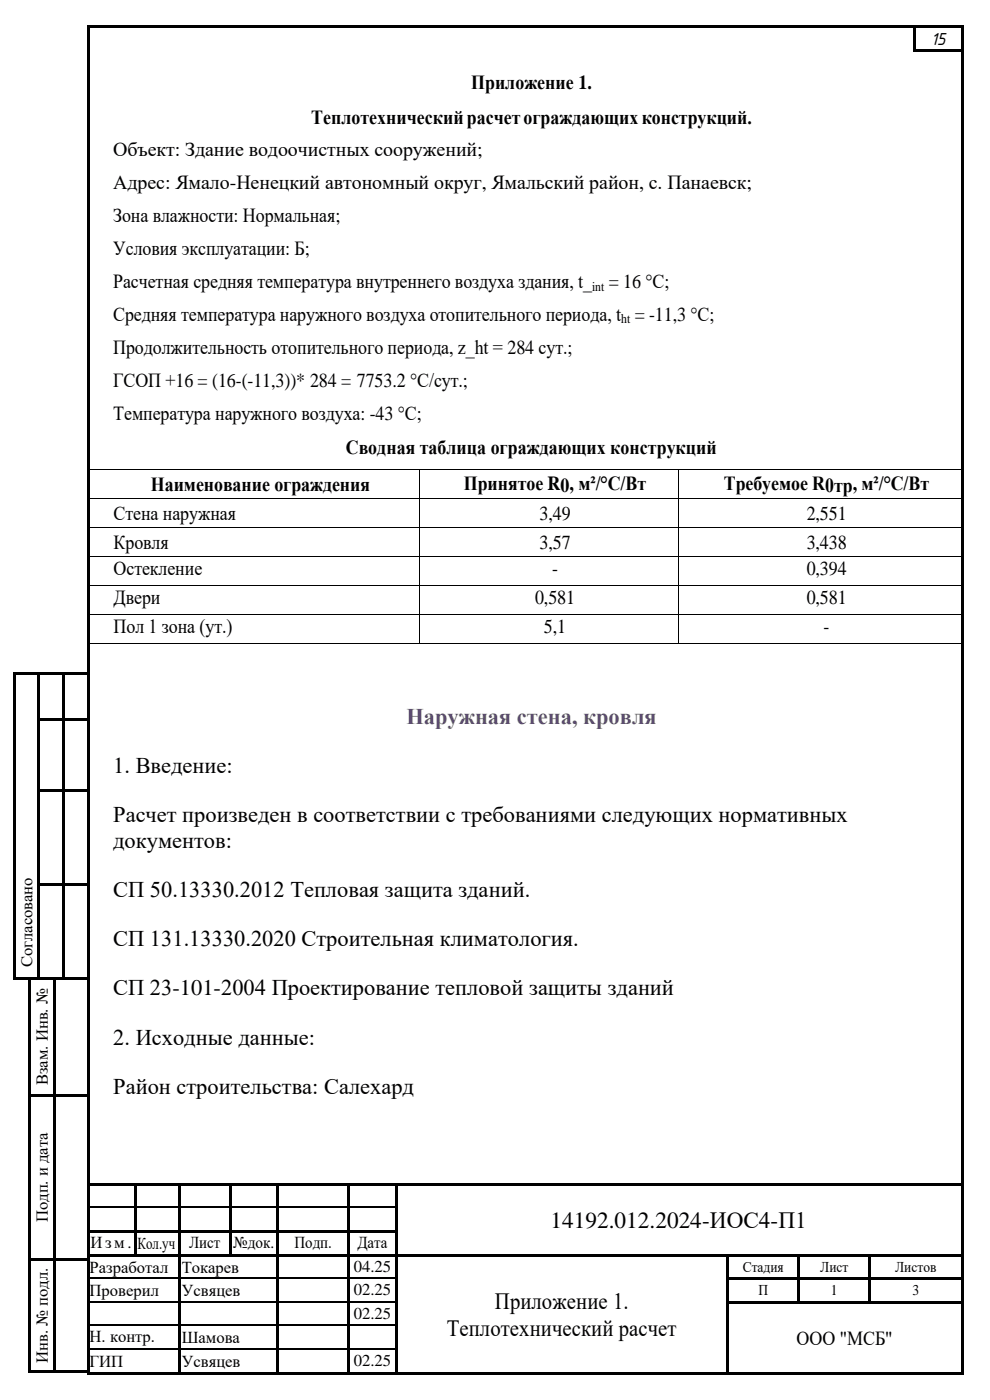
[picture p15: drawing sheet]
<svg xmlns="http://www.w3.org/2000/svg" width="210mm" height="297mm" viewBox="0 0 210 297" stroke-linecap="round" stroke-linejoin="round" font-family="sans-serif">
<defs><g id="words">
<g font-size="4.9">
<text x="116.8" y="260.5">14192.012.2024-ИОС4-П1</text>
<text x="105" y="277.7">Приложение 1.</text>
<text x="94.8" y="283.4">Теплотехнический расчет</text>
</g>
<text font-size="4.8" fill="#5f497a" x="86.2" y="153.7">Наружная стена, кровля</text>
<g font-size="4.8">
<text x="24" y="164.1">1. Введение:</text>
<text x="24" y="174.4">Расчет произведен в соответствии с требованиями следующих нормативных</text>
<text x="24" y="180">документов:</text>
<text x="24" y="190.4">СП 50.13330.2012 Тепловая защита зданий.</text>
<text x="24" y="200.8">СП 131.13330.2020 Строительная климатология.</text>
<text x="24" y="211.2">СП 23-101-2004 Проектирование тепловой защиты зданий</text>
<text x="24" y="221.6">2. Исходные данные:</text>
<text x="24" y="232">Район строительства: Салехард</text>
</g>
<g font-size="4.2">
<text x="100" y="18.9">Приложение 1.</text>
<text x="66" y="26.2">Теплотехническийрасчетограждающихконструкций.</text>
<text x="24" y="33.2">Объект: Здание водоочистных сооружений;</text>
<text x="24" y="40.2">Адрес: Ямало-Ненецкий автономный округ, Ямальский район, с. Панаевск;</text>
<text x="24" y="47.1">Зона влажности: Нормальная;</text>
<text x="24" y="54.1">Условия эксплуатации: Б;</text>
<text x="24" y="61.1">Расчетная средняя температура внутреннего воздуха здания, t_</text>
<text x="129.2" y="61.1">= 16 °С;</text>
<text x="24" y="68.1">Средняя температура наружного воздуха отопительного периода, t = -11,3 °С;</text>
<text x="24" y="75.1">Продолжительность отопительного периода, z_ht = 284 сут.;</text>
<text x="24" y="82.1">ГСОП +16 = (16-(-11,3))* 284 = 7753.2 °C/сут.;</text>
<text x="24" y="89.1">Температура наружного воздуха: -43 °С;</text>
<text x="73.3" y="96.4">Сводная таблица ограждающих конструкций</text>
<text x="32" y="104.1">Наименование ограждения</text>
<text x="98.4" y="103.9">Принятое R0, м²/°С/Вт</text>
<text x="153.6" y="103.9">Требуемое R0тр, м²/°С/Вт</text>
<text x="24.1" y="110.3">Стена наружная</text>
<text x="114.5" y="110.3">3,49</text>
<text x="171.1" y="110.3">2,551</text>
<text x="24.1" y="116.4">Кровля</text>
<text x="114.5" y="116.4">3,57</text>
<text x="171.1" y="116.4">3,438</text>
<text x="24.1" y="122">Остекление</text>
<text x="117.1" y="122">-</text>
<text x="171.1" y="122">0,394</text>
<text x="24.1" y="128.2">Двери</text>
<text x="113.5" y="128.2">0,581</text>
<text x="171.1" y="128.2">0,581</text>
<text x="24.1" y="134.4">Пол 1 зона (ут.)</text>
<text x="115.4" y="134.4">5,1</text>
<text x="174.7" y="134.4">-</text>
<text x="169" y="285.3">ООО &quot;МСБ&quot;</text>
</g>
<g font-size="3.5">
<text x="197.5" y="9.5">15</text>
<text x="6.9" y="205.3" transform="rotate(-90 6.9 205.3)">Согласовано</text>
<text x="10.2" y="230.2" transform="rotate(-90 10.2 230.2)">Взам. Инв. №</text>
<text x="10.2" y="259.3" transform="rotate(-90 10.2 259.3)">Подп. и дата</text>
<text x="19.2" y="264.8">Изм.</text>
<text x="29.1" y="265">Кол.уч</text>
<text x="40.1" y="264.8">Лист</text>
<text x="49.5" y="264.8">№док.</text>
<text x="62.5" y="264.8">Подп.</text>
<text x="75" y="269.8">04.25</text>
<text x="75.8" y="264.8">Дата</text>
<text x="19" y="270">Разработал</text>
<text x="19" y="275">Проверил</text>
<text x="38.5" y="270">Токарев</text>
<text x="38.5" y="275">Усвяцев</text>
<text x="75" y="274.8">02.25</text>
<text x="75" y="279.8">02.25</text>
<text x="19" y="284.8">Н. контр.</text>
<text x="38.5" y="285">Шамова</text>
<text x="10.2" y="289.2" transform="rotate(-90 10.2 289.2)">Инв. № подл.</text>
<text x="19" y="290">ГИП</text>
<text x="38.5" y="290">Усвяцев</text>
<text x="75" y="289.8">02.25</text>
</g>
<g font-size="3.2">
<text x="157.6" y="269.8">Стадия</text>
<text x="174" y="269.8">Лист</text>
<text x="189.9" y="269.8">Листов</text>
<text x="160.9" y="274.8">П</text>
<text x="176.3" y="274.8">1</text>
<text x="193.6" y="274.8">3</text>
</g>
<g font-size="2.8">
<text x="125.6" y="61.6">int</text>
<text x="131.8" y="68.6">ht</text>
</g>
</g></defs>
<g fill="#000">
<path d="M18.5 5.5h.5v.5h-.5z" fill-rule="evenodd"/>
<path d="M18.5 5.5h.5v.5h-.5z" fill-rule="evenodd"/>
<path d="M19 5.5h185v.5h-185z" fill-rule="evenodd"/>
<path d="M193.8 6h.5v4.4h-.5z" fill-rule="evenodd"/>
<path d="M193.8 10.4h.5v.5h-.5z" fill-rule="evenodd"/>
<path d="M193.8 10.4h.5v.5h-.5z" fill-rule="evenodd"/>
<path d="M194.3 10.4h9.8v.5h-9.8z" fill-rule="evenodd"/>
<path d="M204 5.5h.6v.5h-.6z" fill-rule="evenodd"/>
<path d="M204 5.5h.6v.5h-.6z" fill-rule="evenodd"/>
<path d="M18.9 99.4h.2v.2h-.2z" fill-rule="evenodd"/>
<path d="M18.9 99.4h.2v.2h-.2z" fill-rule="evenodd"/>
<path d="M88.9 99.4h.2v.2h-.2z" fill-rule="evenodd"/>
<path d="M144 99.4h.1v.2h-.1z" fill-rule="evenodd"/>
<path d="M204.2 99.4h.1v.2h-.1z" fill-rule="evenodd"/>
<path d="M204.2 99.4h.1v.2h-.1z" fill-rule="evenodd"/>
<path d="M18.9 105.6h.2v.2h-.2z" fill-rule="evenodd"/>
<path d="M18.9 111.8h.2v.2h-.2z" fill-rule="evenodd"/>
<path d="M18.9 118h.2v.1h-.2z" fill-rule="evenodd"/>
<path d="M88.9 105.6h.2v.2h-.2z" fill-rule="evenodd"/>
<path d="M88.9 111.8h.2v.2h-.2z" fill-rule="evenodd"/>
<path d="M88.9 118h.2v.1h-.2z" fill-rule="evenodd"/>
<path d="M144 105.6h.1v.2h-.1z" fill-rule="evenodd"/>
<path d="M144 111.8h.1v.2h-.1z" fill-rule="evenodd"/>
<path d="M144 118h.1v.1h-.1z" fill-rule="evenodd"/>
<path d="M204.2 105.6h.1v.2h-.1z" fill-rule="evenodd"/>
<path d="M204.2 111.8h.1v.2h-.1z" fill-rule="evenodd"/>
<path d="M204.2 118h.1v.1h-.1z" fill-rule="evenodd"/>
<path d="M18.9 124.1h.2v.2h-.2z" fill-rule="evenodd"/>
<path d="M18.9 130.3h.2v.2h-.2z" fill-rule="evenodd"/>
<path d="M18.9 136.5h.2v.2h-.2z" fill-rule="evenodd"/>
<path d="M18.9 136.5h.2v.2h-.2z" fill-rule="evenodd"/>
<path d="M88.9 124.1h.2v.2h-.2z" fill-rule="evenodd"/>
<path d="M88.9 130.3h.2v.2h-.2z" fill-rule="evenodd"/>
<path d="M88.9 136.5h.2v.2h-.2z" fill-rule="evenodd"/>
<path d="M144 124.1h.1v.2h-.1z" fill-rule="evenodd"/>
<path d="M144 130.3h.1v.2h-.1z" fill-rule="evenodd"/>
<path d="M144 136.5h.1v.2h-.1z" fill-rule="evenodd"/>
<path d="M204.2 124.1h.1v.2h-.1z" fill-rule="evenodd"/>
<path d="M204.2 130.3h.1v.2h-.1z" fill-rule="evenodd"/>
<path d="M204.2 136.5h.1v.2h-.1z" fill-rule="evenodd"/>
<path d="M204.2 136.5h.1v.2h-.1z" fill-rule="evenodd"/>
<path d="M2.8 142.5h.5v.6h-.5z" fill-rule="evenodd"/>
<path d="M2.8 142.5h.5v.6h-.5z" fill-rule="evenodd"/>
<path d="M2.8 143.1h.5v9.4h-.5z" fill-rule="evenodd"/>
<path d="M2.8 152.5h.5v.5h-.5z" fill-rule="evenodd"/>
<path d="M3.3 142.5h4.7v.6h-4.7z" fill-rule="evenodd"/>
<path d="M8 142.5h.5v.6h-.5z" fill-rule="evenodd"/>
<path d="M8 143.1h.5v9.4h-.5z" fill-rule="evenodd"/>
<path d="M8 152.5h.5v.5h-.5z" fill-rule="evenodd"/>
<path d="M8.5 142.5h4.8v.6h-4.8z" fill-rule="evenodd"/>
<path d="M8.5 152.5h4.8v.5h-4.8z" fill-rule="evenodd"/>
<path d="M13.3 142.5h.5v.6h-.5z" fill-rule="evenodd"/>
<path d="M13.3 143.1h.5v9.4h-.5z" fill-rule="evenodd"/>
<path d="M13.3 152.5h.5v.5h-.5z" fill-rule="evenodd"/>
<path d="M13.8 142.5h4.7v.6h-4.7z" fill-rule="evenodd"/>
<path d="M13.8 152.5h4.7v.5h-4.7z" fill-rule="evenodd"/>
<path d="M2.8 153h.5v14.4h-.5z" fill-rule="evenodd"/>
<path d="M2.8 167.4h.5v.6h-.5z" fill-rule="evenodd"/>
<path d="M8 153h.5v14.4h-.5z" fill-rule="evenodd"/>
<path d="M8 167.4h.5v.6h-.5z" fill-rule="evenodd"/>
<path d="M8.5 167.4h4.8v.6h-4.8z" fill-rule="evenodd"/>
<path d="M13.3 153h.5v14.4h-.5z" fill-rule="evenodd"/>
<path d="M13.3 167.4h.5v.6h-.5z" fill-rule="evenodd"/>
<path d="M13.8 167.4h4.7v.6h-4.7z" fill-rule="evenodd"/>
<path d="M2.8 168h.5v19.3h-.5z" fill-rule="evenodd"/>
<path d="M2.8 187.3h.5v.6h-.5z" fill-rule="evenodd"/>
<path d="M8 168h.5v19.3h-.5z" fill-rule="evenodd"/>
<path d="M8 187.3h.5v.6h-.5z" fill-rule="evenodd"/>
<path d="M8.5 187.3h4.8v.6h-4.8z" fill-rule="evenodd"/>
<path d="M13.3 168h.5v19.3h-.5z" fill-rule="evenodd"/>
<path d="M13.3 187.3h.5v.6h-.5z" fill-rule="evenodd"/>
<path d="M13.8 187.3h4.7v.6h-4.7z" fill-rule="evenodd"/>
<path d="M2.8 187.9h.5v19.4h-.5z" fill-rule="evenodd"/>
<path d="M2.8 207.3h.5v.5h-.5z" fill-rule="evenodd"/>
<path d="M2.8 207.3h.5v.5h-.5z" fill-rule="evenodd"/>
<path d="M3.3 207.3h2.7v.5h-2.7z" fill-rule="evenodd"/>
<path d="M6 207.3h.6v.5h-.6z" fill-rule="evenodd"/>
<path d="M6.6 207.3h1.4v.5h-1.4z" fill-rule="evenodd"/>
<path d="M8 187.9h.5v19.4h-.5z" fill-rule="evenodd"/>
<path d="M8 207.3h.5v.5h-.5z" fill-rule="evenodd"/>
<path d="M8.5 207.3h2.8v.5h-2.8z" fill-rule="evenodd"/>
<path d="M11.3 207.3h.5v.5h-.5z" fill-rule="evenodd"/>
<path d="M11.8 207.3h1.5v.5h-1.5z" fill-rule="evenodd"/>
<path d="M13.3 187.9h.5v19.4h-.5z" fill-rule="evenodd"/>
<path d="M13.3 207.3h.5v.5h-.5z" fill-rule="evenodd"/>
<path d="M13.8 207.3h4.7v.5h-4.7z" fill-rule="evenodd"/>
<path d="M6 207.8h.6v24.3h-.6z" fill-rule="evenodd"/>
<path d="M6 232.1h.6v.6h-.6z" fill-rule="evenodd"/>
<path d="M6.6 232.1h4.7v.6h-4.7z" fill-rule="evenodd"/>
<path d="M11.3 207.8h.5v24.3h-.5z" fill-rule="evenodd"/>
<path d="M11.3 232.1h.5v.6h-.5z" fill-rule="evenodd"/>
<path d="M11.8 232.1h6.7v.6h-6.7z" fill-rule="evenodd"/>
<path d="M18.5 251h9.9v.5h-9.9z" fill-rule="evenodd"/>
<path d="M28.4 251h.5v.5h-.5z" fill-rule="evenodd"/>
<path d="M28.4 251.5h.5v4.5h-.5z" fill-rule="evenodd"/>
<path d="M28.4 256h.5v.5h-.5z" fill-rule="evenodd"/>
<path d="M28.9 251h8.9v.5h-8.9z" fill-rule="evenodd"/>
<path d="M37.8 251h.5v.5h-.5z" fill-rule="evenodd"/>
<path d="M37.8 251.5h.5v4.5h-.5z" fill-rule="evenodd"/>
<path d="M37.8 256h.5v.5h-.5z" fill-rule="evenodd"/>
<path d="M38.3 251h10.3v.5h-10.3z" fill-rule="evenodd"/>
<path d="M48.6 251h.5v.5h-.5z" fill-rule="evenodd"/>
<path d="M48.6 251.5h.5v4.5h-.5z" fill-rule="evenodd"/>
<path d="M48.6 256h.5v.5h-.5z" fill-rule="evenodd"/>
<path d="M49.1 251h9.6v.5h-9.6z" fill-rule="evenodd"/>
<path d="M58.7 251h.5v.5h-.5z" fill-rule="evenodd"/>
<path d="M58.7 251.5h.5v4.5h-.5z" fill-rule="evenodd"/>
<path d="M58.7 256h.5v.5h-.5z" fill-rule="evenodd"/>
<path d="M59.2 251h14.5v.5h-14.5z" fill-rule="evenodd"/>
<path d="M73.7 251h.6v.5h-.6z" fill-rule="evenodd"/>
<path d="M73.7 251.5h.6v4.5h-.6z" fill-rule="evenodd"/>
<path d="M73.7 256h.6v.5h-.6z" fill-rule="evenodd"/>
<path d="M74.3 251h9.5v.5h-9.5z" fill-rule="evenodd"/>
<path d="M83.8 251h.5v.5h-.5z" fill-rule="evenodd"/>
<path d="M83.8 251.5h.5v4.5h-.5z" fill-rule="evenodd"/>
<path d="M83.8 256h.5v.5h-.5z" fill-rule="evenodd"/>
<path d="M84.3 251h119.8v.5h-119.8z" fill-rule="evenodd"/>
<path d="M6 232.7h.6v34.3h-.6z" fill-rule="evenodd"/>
<path d="M6 267h.6v.5h-.6z" fill-rule="evenodd"/>
<path d="M6.6 267h4.7v.5h-4.7z" fill-rule="evenodd"/>
<path d="M11.3 232.7h.5v34.3h-.5z" fill-rule="evenodd"/>
<path d="M11.3 267h.5v.5h-.5z" fill-rule="evenodd"/>
<path d="M11.8 267h6.7v.5h-6.7z" fill-rule="evenodd"/>
<path d="M18.5 261h9.9v.5h-9.9z" fill-rule="evenodd"/>
<path d="M18.5 266h9.9v.6h-9.9z" fill-rule="evenodd"/>
<path d="M28.4 256.5h.5v4.5h-.5z" fill-rule="evenodd"/>
<path d="M28.4 261h.5v.5h-.5z" fill-rule="evenodd"/>
<path d="M28.4 261.5h.5v4.5h-.5z" fill-rule="evenodd"/>
<path d="M28.4 266h.5v.6h-.5z" fill-rule="evenodd"/>
<path d="M28.9 261h8.9v.5h-8.9z" fill-rule="evenodd"/>
<path d="M28.9 266h8.9v.6h-8.9z" fill-rule="evenodd"/>
<path d="M37.8 256.5h.5v4.5h-.5z" fill-rule="evenodd"/>
<path d="M37.8 261h.5v.5h-.5z" fill-rule="evenodd"/>
<path d="M37.8 261.5h.5v4.5h-.5z" fill-rule="evenodd"/>
<path d="M37.8 266h.5v.6h-.5z" fill-rule="evenodd"/>
<path d="M37.8 266.6h.5v4.4h-.5z" fill-rule="evenodd"/>
<path d="M37.8 271h.5v.5h-.5z" fill-rule="evenodd"/>
<path d="M37.8 271.5h.5v4.5h-.5z" fill-rule="evenodd"/>
<path d="M37.8 276h.5v.6h-.5z" fill-rule="evenodd"/>
<path d="M38.3 261h10.3v.5h-10.3z" fill-rule="evenodd"/>
<path d="M38.3 266h10.3v.6h-10.3z" fill-rule="evenodd"/>
<path d="M48.6 256.5h.5v4.5h-.5z" fill-rule="evenodd"/>
<path d="M48.6 261h.5v.5h-.5z" fill-rule="evenodd"/>
<path d="M48.6 261.5h.5v4.5h-.5z" fill-rule="evenodd"/>
<path d="M48.6 266h.5v.6h-.5z" fill-rule="evenodd"/>
<path d="M49.1 261h9.6v.5h-9.6z" fill-rule="evenodd"/>
<path d="M49.1 266h9.6v.6h-9.6z" fill-rule="evenodd"/>
<path d="M58.7 256.5h.5v4.5h-.5z" fill-rule="evenodd"/>
<path d="M58.7 261h.5v.5h-.5z" fill-rule="evenodd"/>
<path d="M58.7 261.5h.5v4.5h-.5z" fill-rule="evenodd"/>
<path d="M58.7 266h.5v.6h-.5z" fill-rule="evenodd"/>
<path d="M58.7 266.6h.5v4.4h-.5z" fill-rule="evenodd"/>
<path d="M58.7 271h.5v.5h-.5z" fill-rule="evenodd"/>
<path d="M58.7 271.5h.5v4.5h-.5z" fill-rule="evenodd"/>
<path d="M58.7 276h.5v.6h-.5z" fill-rule="evenodd"/>
<path d="M59.2 261h14.5v.5h-14.5z" fill-rule="evenodd"/>
<path d="M59.2 266h14.5v.6h-14.5z" fill-rule="evenodd"/>
<path d="M73.7 256.5h.6v4.5h-.6z" fill-rule="evenodd"/>
<path d="M73.7 261h.6v.5h-.6z" fill-rule="evenodd"/>
<path d="M73.7 261.5h.6v4.5h-.6z" fill-rule="evenodd"/>
<path d="M73.7 266h.6v.6h-.6z" fill-rule="evenodd"/>
<path d="M73.7 266.6h.6v4.4h-.6z" fill-rule="evenodd"/>
<path d="M73.7 271h.6v.5h-.6z" fill-rule="evenodd"/>
<path d="M73.7 271.5h.6v4.5h-.6z" fill-rule="evenodd"/>
<path d="M73.7 276h.6v.6h-.6z" fill-rule="evenodd"/>
<path d="M74.3 261h9.5v.5h-9.5z" fill-rule="evenodd"/>
<path d="M74.3 266h9.5v.6h-9.5z" fill-rule="evenodd"/>
<path d="M83.8 256.5h.5v4.5h-.5z" fill-rule="evenodd"/>
<path d="M83.8 261h.5v.5h-.5z" fill-rule="evenodd"/>
<path d="M83.8 261.5h.5v4.5h-.5z" fill-rule="evenodd"/>
<path d="M83.8 266h.5v.6h-.5z" fill-rule="evenodd"/>
<path d="M83.8 266.6h.5v4.4h-.5z" fill-rule="evenodd"/>
<path d="M83.8 271h.5v.5h-.5z" fill-rule="evenodd"/>
<path d="M83.8 271.5h.5v4.5h-.5z" fill-rule="evenodd"/>
<path d="M83.8 276h.5v.6h-.5z" fill-rule="evenodd"/>
<path d="M84.3 266h69.8v.6h-69.8z" fill-rule="evenodd"/>
<path d="M154.1 266h.6v.6h-.6z" fill-rule="evenodd"/>
<path d="M154.1 266.6h.6v4.4h-.6z" fill-rule="evenodd"/>
<path d="M154.1 271h.6v.5h-.6z" fill-rule="evenodd"/>
<path d="M154.1 271.5h.6v4.5h-.6z" fill-rule="evenodd"/>
<path d="M154.1 276h.6v.6h-.6z" fill-rule="evenodd"/>
<path d="M154.7 266h14.5v.6h-14.5z" fill-rule="evenodd"/>
<path d="M154.7 271h14.5v.5h-14.5z" fill-rule="evenodd"/>
<path d="M154.7 276h14.5v.6h-14.5z" fill-rule="evenodd"/>
<path d="M169.2 266h.5v.6h-.5z" fill-rule="evenodd"/>
<path d="M169.2 266.6h.5v4.4h-.5z" fill-rule="evenodd"/>
<path d="M169.2 271h.5v.5h-.5z" fill-rule="evenodd"/>
<path d="M169.2 271.5h.5v4.5h-.5z" fill-rule="evenodd"/>
<path d="M169.2 276h.5v.6h-.5z" fill-rule="evenodd"/>
<path d="M169.7 266h14.6v.6h-14.6z" fill-rule="evenodd"/>
<path d="M169.7 271h14.6v.5h-14.6z" fill-rule="evenodd"/>
<path d="M169.7 276h14.6v.6h-14.6z" fill-rule="evenodd"/>
<path d="M184.3 266h.5v.6h-.5z" fill-rule="evenodd"/>
<path d="M184.3 266.6h.5v4.4h-.5z" fill-rule="evenodd"/>
<path d="M184.3 271h.5v.5h-.5z" fill-rule="evenodd"/>
<path d="M184.3 271.5h.5v4.5h-.5z" fill-rule="evenodd"/>
<path d="M184.3 276h.5v.6h-.5z" fill-rule="evenodd"/>
<path d="M184.8 266h19.3v.6h-19.3z" fill-rule="evenodd"/>
<path d="M184.8 271h19.3v.5h-19.3z" fill-rule="evenodd"/>
<path d="M184.8 276h19.3v.6h-19.3z" fill-rule="evenodd"/>
<path d="M6 267.5h.6v23.1h-.6z" fill-rule="evenodd"/>
<path d="M6 290.6h.6v.6h-.6z" fill-rule="evenodd"/>
<path d="M6 290.6h.6v.6h-.6z" fill-rule="evenodd"/>
<path d="M6.6 290.6h4.7v.6h-4.7z" fill-rule="evenodd"/>
<path d="M11.3 267.5h.5v23.1h-.5z" fill-rule="evenodd"/>
<path d="M11.3 290.6h.5v.6h-.5z" fill-rule="evenodd"/>
<path d="M11.8 290.6h6.7v.6h-6.7z" fill-rule="evenodd"/>
<path d="M18.5 6h.5v285.1h-.5z" fill-rule="evenodd"/>
<path d="M18.5 291.1h.5v.5h-.5z" fill-rule="evenodd"/>
<path d="M18.5 291.1h.5v.5h-.5z" fill-rule="evenodd"/>
<path d="M19 291.1h185v.5h-185z" fill-rule="evenodd"/>
<path d="M37.8 276.6h.5v4.5h-.5z" fill-rule="evenodd"/>
<path d="M37.8 281.1h.5v.5h-.5z" fill-rule="evenodd"/>
<path d="M37.8 281.6h.5v4.4h-.5z" fill-rule="evenodd"/>
<path d="M37.8 286h.5v.6h-.5z" fill-rule="evenodd"/>
<path d="M37.8 286.6h.5v4.5h-.5z" fill-rule="evenodd"/>
<path d="M58.7 276.6h.5v4.5h-.5z" fill-rule="evenodd"/>
<path d="M58.7 281.1h.5v.5h-.5z" fill-rule="evenodd"/>
<path d="M58.7 281.6h.5v4.4h-.5z" fill-rule="evenodd"/>
<path d="M58.7 286h.5v.6h-.5z" fill-rule="evenodd"/>
<path d="M58.7 286.6h.5v4.5h-.5z" fill-rule="evenodd"/>
<path d="M73.7 276.6h.6v4.5h-.6z" fill-rule="evenodd"/>
<path d="M73.7 281.1h.6v.5h-.6z" fill-rule="evenodd"/>
<path d="M73.7 281.6h.6v4.4h-.6z" fill-rule="evenodd"/>
<path d="M73.7 286h.6v.6h-.6z" fill-rule="evenodd"/>
<path d="M73.7 286.6h.6v4.5h-.6z" fill-rule="evenodd"/>
<path d="M83.8 276.6h.5v4.5h-.5z" fill-rule="evenodd"/>
<path d="M83.8 281.1h.5v.5h-.5z" fill-rule="evenodd"/>
<path d="M83.8 281.6h.5v4.4h-.5z" fill-rule="evenodd"/>
<path d="M83.8 286h.5v.6h-.5z" fill-rule="evenodd"/>
<path d="M83.8 286.6h.5v4.5h-.5z" fill-rule="evenodd"/>
<path d="M154.1 276.6h.6v4.5h-.6z" fill-rule="evenodd"/>
<path d="M154.1 281.1h.6v.5h-.6z" fill-rule="evenodd"/>
<path d="M154.1 281.6h.6v4.4h-.6z" fill-rule="evenodd"/>
<path d="M154.1 286h.6v.6h-.6z" fill-rule="evenodd"/>
<path d="M154.1 286.6h.6v4.5h-.6z" fill-rule="evenodd"/>
<path d="M204 6h.6v285.1h-.6z" fill-rule="evenodd"/>
<path d="M204 291.1h.6v.5h-.6z" fill-rule="evenodd"/>
<path d="M204 291.1h.6v.5h-.6z" fill-rule="evenodd"/>
</g>
<g fill="none" stroke="#000" stroke-width=".25">
<path d="M18.5 256.1h9.9M28.9 256.1h8.9M38.3 256.1h10.3M49.1 256.1h9.6M59.2 256.1h14.5M74.3 256.1h9.5M18.5 271.1h19.3M18.5 276.2h19.3M38.3 271.1h20.4M38.3 276.2h20.4M59.2 271.1h14.5M59.2 276.2h14.5"/>
<path d="M74.3 271.1h9.5M74.3 276.2h9.5M18.5 281.2h19.3M18.5 286.2h19.3M38.3 281.2h20.4M38.3 286.2h20.4M59.2 281.2h14.5M59.2 286.2h14.5M74.3 281.2h9.5M74.3 286.2h9.5"/>
</g>
<g fill="none" stroke="#000" stroke-width=".21">
<path d="M19 99.6v6M19.1 99.5h69.8M89 99.6v6M89.1 99.5h54.9M144.1 99.6v6M144.1 99.5h60.1M204.3 99.6v6M19 105.8v6M19 112v6M19 118.1v6M19.1 105.7h69.8M19.1 111.9h69.8"/>
<path d="M19.1 118.1h69.8M89 105.8v6M89 112v6M89 118.1v6M89.1 105.7h54.9M89.1 111.9h54.9M89.1 118.1h54.9M144.1 105.8v6M144.1 112v6M144.1 118.1v6M144.1 105.7h60.1M144.1 111.9h60.1"/>
<path d="M144.1 118.1h60.1M204.3 105.8v6M204.3 112v6M204.3 118.1v6M19 124.3v6M19 130.5v6M19.1 124.2h69.8M19.1 130.4h69.8M19.1 136.6h69.8M89 124.3v6M89 130.5v6M89.1 124.2h54.9"/>
<path d="M89.1 130.4h54.9M89.1 136.6h54.9M144.1 124.3v6M144.1 130.5v6M144.1 124.2h60.1M144.1 130.4h60.1M144.1 136.6h60.1M204.3 124.3v6M204.3 130.5v6"/>
</g>
<use href="#words"/>
</svg>
